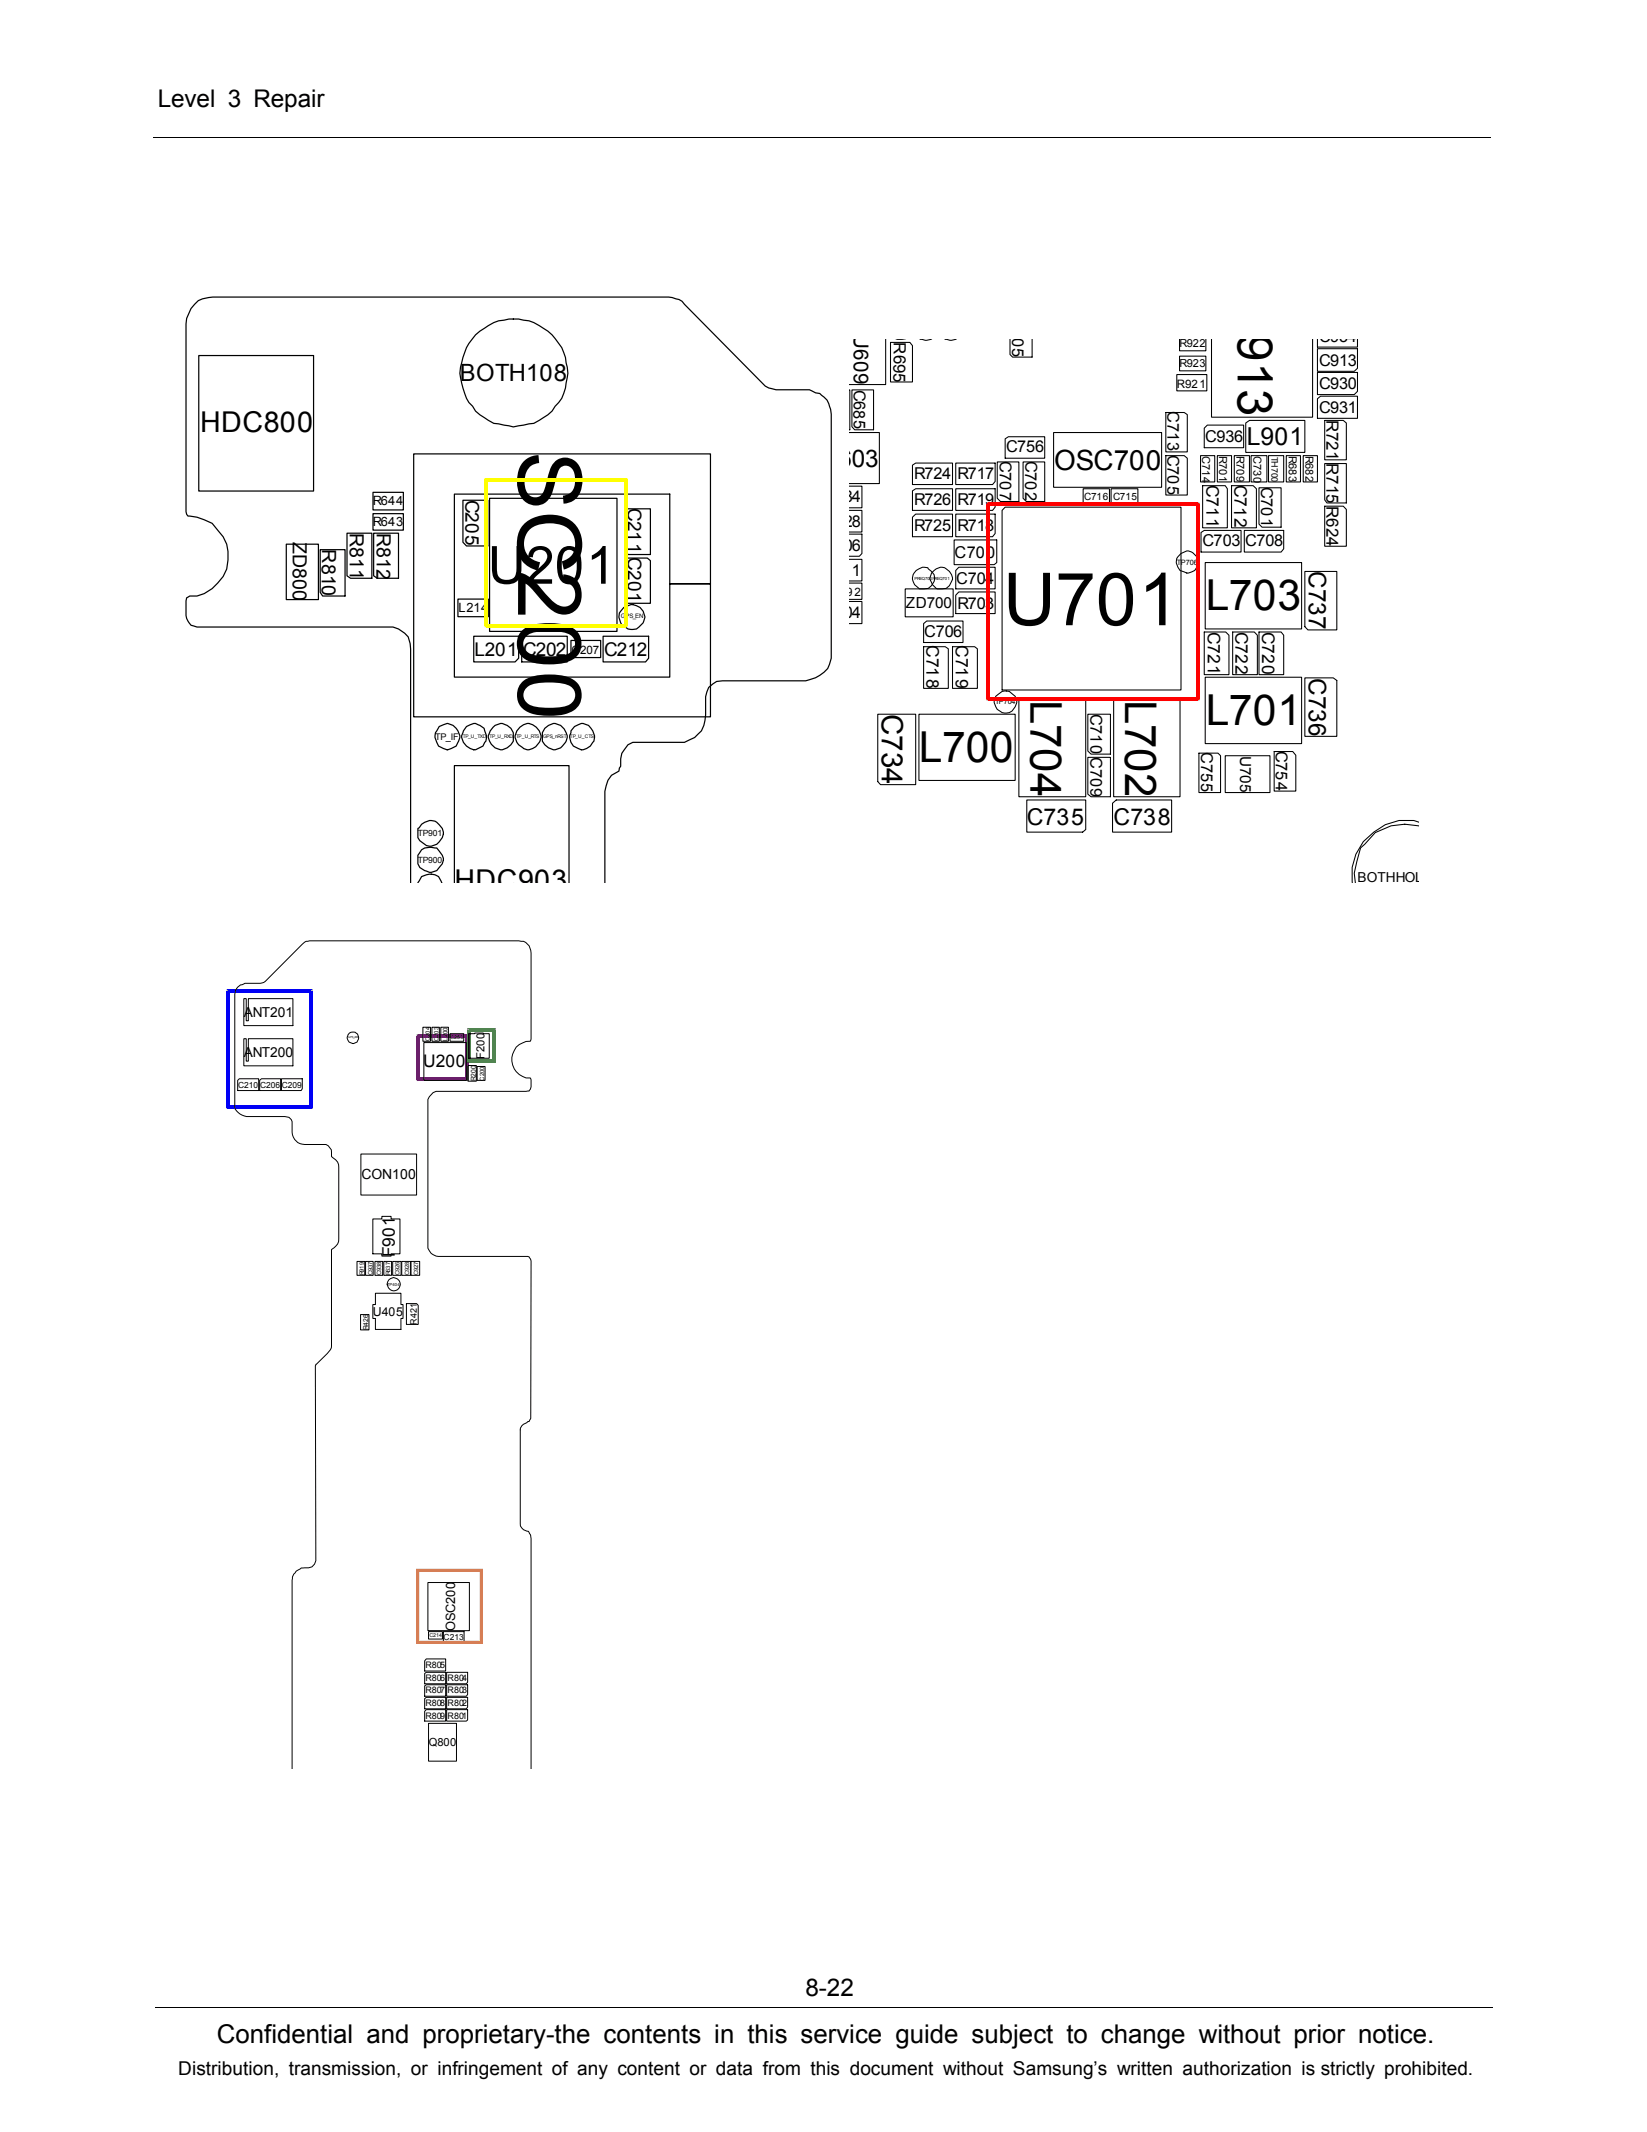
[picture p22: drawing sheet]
<svg xmlns="http://www.w3.org/2000/svg" width="216mm" height="279mm" viewBox="0 0 216 279" stroke-linecap="round" stroke-linejoin="round" font-family="sans-serif">
<defs><g id="words">
<g font-size="11.6">
<text x="67.9" y="59.1" transform="rotate(90 67.9 59.1)">S</text>
<text x="67.9" y="66.9" transform="rotate(90 67.9 66.9)">C200</text>
</g>
<text font-size="9.6" x="131.5" y="81.9">U701</text>
<text font-size="6.9" x="63.9" y="76.5">U201</text>
<text font-size="6.4" x="162.3" y="43.8" transform="rotate(90 162.3 43.8)">913</text>
<g font-size="5.7">
<text x="135.1" y="91.7" transform="rotate(90 135.1 91.7)">L704</text>
<text x="147.5" y="91.7" transform="rotate(90 147.5 91.7)">L702</text>
</g>
<g font-size="5.6">
<text x="158.1" y="79.9">L703</text>
<text x="158.1" y="95">L701</text>
<text x="120.5" y="99.9">L700</text>
</g>
<text font-size="3.9" x="115.6" y="93.6" transform="rotate(90 115.6 93.6)">C734</text>
<g font-size="3.8">
<text x="26.2" y="56.7">HDC800</text>
<text x="59.6" y="116.6">HDC903</text>
</g>
<text font-size="3.7" x="138.2" y="61.6">OSC700</text>
<text font-size="3.4" x="28.4" y="267.7">Confidential and proprietary-the contents in this service guide subject to change without prior notice.</text>
<g font-size="3.2">
<text x="20.7" y="14">Level 3 Repair</text>
<text x="163.4" y="58.3">L901</text>
<text x="109.9" y="61.2">603</text>
<text x="171.6" y="74.9" transform="rotate(90 171.6 74.9)">C737</text>
<text x="171.6" y="88.8" transform="rotate(90 171.6 88.8)">C736</text>
<text x="105.6" y="261.6">8-22</text>
</g>
<text font-size="3.1" x="60.3" y="50">BOTH108</text>
<g font-size="3">
<text x="134.6" y="108.1">C735</text>
<text x="146" y="108.1">C738</text>
</g>
<text font-size="2.7" x="111.9" y="43.8" transform="rotate(90 111.9 43.8)">U609</text>
<g font-size="2.6">
<text x="38.4" y="71.1" transform="rotate(90 38.4 71.1)">ZD800</text>
<text x="45.9" y="69.8" transform="rotate(90 45.9 69.8)">R811</text>
<text x="49.4" y="69.8" transform="rotate(90 49.4 69.8)">R812</text>
<text x="42.2" y="72" transform="rotate(90 42.2 72)">R810</text>
</g>
<g font-size="2.5">
<text x="61" y="65.5" transform="rotate(90 61 65.5)">C205</text>
<text x="82.3" y="66.6" transform="rotate(90 82.3 66.6)">C211 C201</text>
<text x="62.2" y="85.9">L201</text>
<text x="68.6" y="85.9">C202</text>
<text x="79.2" y="85.9">C212</text>
<text x="23.4" y="271.9">Distribution, transmission, or infringement of any content or data from this document without Samsung’s written authorization is strictly prohibited.</text>
</g>
<g font-size="2.3">
<text x="158.2" y="63.5" transform="rotate(90 158.2 63.5)">C711</text>
<text x="161.8" y="63.5" transform="rotate(90 161.8 63.5)">C712</text>
<text x="158.3" y="82.8" transform="rotate(90 158.3 82.8)">C721</text>
<text x="161.9" y="82.8" transform="rotate(90 161.9 82.8)">C722</text>
<text x="165.5" y="82.8" transform="rotate(90 165.5 82.8)">C720</text>
<text x="121.4" y="84.5" transform="rotate(90 121.4 84.5)">C718</text>
<text x="125.3" y="84.5" transform="rotate(90 125.3 84.5)">C719</text>
<text x="55.5" y="139.9">U200</text>
<text x="51.8" y="164.7" transform="rotate(-90 51.8 164.7)">F901</text>
</g>
<g font-size="2.2">
<text x="117.2" y="44.9" transform="rotate(90 117.2 44.9)">R695</text>
<text x="173.9" y="55" transform="rotate(90 173.9 55)">R721</text>
<text x="173.9" y="60.7" transform="rotate(90 173.9 60.7)">R715</text>
<text x="173.9" y="66.3" transform="rotate(90 173.9 66.3)">R624</text>
</g>
<g font-size="2.1">
<text x="132.7" y="44.3" transform="rotate(90 132.7 44.3)">05</text>
<text x="172.9" y="47.9">C913</text>
<text x="172.9" y="44.9">C934</text>
<text x="111.9" y="51.1" transform="rotate(90 111.9 51.1)">C685</text>
<text x="153" y="53.9" transform="rotate(90 153 53.9)">C713</text>
<text x="172.9" y="51">C930</text>
<text x="131.9" y="59.3">C756</text>
<text x="153" y="59.6" transform="rotate(90 153 59.6)">C705</text>
<text x="158" y="57.9">C936</text>
<text x="172.9" y="54.1">C931</text>
<text x="110.6" y="65.8">84</text>
<text x="119.8" y="62.7">R724</text>
<text x="125.5" y="62.7">R717</text>
<text x="131.1" y="60.5" transform="rotate(90 131.1 60.5)">C707</text>
<text x="134.4" y="60.5" transform="rotate(90 134.4 60.5)">C702</text>
<text x="165.3" y="63.8" transform="rotate(90 165.3 63.8)">C701</text>
<text x="110.6" y="69.1">28</text>
<text x="119.8" y="69.6">R725</text>
<text x="119.8" y="66.1">R726</text>
<text x="125.5" y="69.6">R718</text>
<text x="125.5" y="66.1">R719</text>
<text x="157.6" y="71.6">C703</text>
<text x="163.2" y="71.6">C708</text>
<text x="110.6" y="72.2">06</text>
<text x="111.7" y="75.5">1</text>
<text x="125.1" y="73.2">C700</text>
<text x="125.3" y="76.5">C704</text>
<text x="110.6" y="81">04</text>
<text x="121.1" y="83.5">C706</text>
<text x="125.5" y="79.8">R703</text>
<text x="143" y="93.6" transform="rotate(90 143 93.6)">C710</text>
<text x="143" y="99.3" transform="rotate(90 143 99.3)">C709</text>
<text x="157.5" y="98.6" transform="rotate(90 157.5 98.6)">C755</text>
<text x="167.3" y="98.4" transform="rotate(90 167.3 98.4)">C754</text>
</g>
<g font-size="2">
<text x="118.7" y="79.7">ZD700</text>
<text x="162.6" y="99" transform="rotate(90 162.6 99)">U705</text>
</g>
<g font-size="1.8">
<text x="177.9" y="115.5">BOTHHOL</text>
<text x="32" y="133.2">ANT201</text>
<text x="32" y="138.5">ANT200</text>
<text x="47.4" y="154.6">CON100</text>
</g>
<g font-size="1.7">
<text x="48.9" y="69">R643</text>
<text x="48.9" y="66.2">R644</text>
<text x="60.1" y="80.2">L214</text>
<text x="59.7" y="213.7" transform="rotate(-90 59.7 213.7)">OSC200</text>
</g>
<text font-size="1.6" x="48.9" y="172.5">U405</text>
<g font-size="1.5">
<text x="154.3" y="50.8">R921</text>
<text x="110.9" y="78.1">9</text>
<text x="112" y="78.1">2</text>
<text x="74.9" y="85.7">C207</text>
<text x="63.5" y="138.7" transform="rotate(-90 63.5 138.7)">F200</text>
<text x="56.2" y="228.9">Q800</text>
</g>
<g font-size="1.4">
<text x="154.6" y="45.5">R922</text>
<text x="154.6" y="48">R923</text>
<text x="157.6" y="59.7" transform="rotate(90 157.6 59.7)">C714</text>
<text x="159.8" y="59.7" transform="rotate(90 159.8 59.7)">R701</text>
<text x="162.1" y="59.7" transform="rotate(90 162.1 59.7)">R709</text>
<text x="164.3" y="59.7" transform="rotate(90 164.3 59.7)">C730</text>
<text x="168.9" y="59.7" transform="rotate(90 168.9 59.7)">R683</text>
<text x="171.2" y="59.7" transform="rotate(90 171.2 59.7)">R682</text>
</g>
<g font-size="1.3">
<text x="142.1" y="65.5">C716</text>
<text x="145.9" y="65.5">C715</text>
</g>
<g font-size="1.2">
<text x="166.7" y="59.8" transform="rotate(90 166.7 59.8)">TH700</text>
<text x="57" y="97">TP_IF</text>
<text x="54.6" y="173.6" transform="rotate(-90 54.6 173.6)">R421</text>
<text x="55.8" y="218.6">R805</text>
<text x="55.8" y="220.3">R806 R804</text>
<text x="55.8" y="221.9">R807 R803</text>
<text x="55.8" y="223.6">R808 R802</text>
<text x="55.8" y="225.2">R809 R801</text>
</g>
<g font-size="1.1">
<text x="54.8" y="113.1">TP900</text>
<text x="54.8" y="109.6">TP901</text>
<text x="31.2" y="142.5">C210 C206 C209</text>
<text x="58.1" y="214.9">C213</text>
</g>
<g font-size="1">
<text x="154.3" y="74">TP706</text>
<text x="130.5" y="92.3">TP704</text>
</g>
<g font-size=".9">
<text x="62.4" y="141.7" transform="rotate(-90 62.4 141.7)">R200</text>
<text x="48.3" y="174.3" transform="rotate(-90 48.3 174.3)">R426</text>
</g>
<g font-size=".8">
<text x="81.4" y="81">GPS_EN</text>
<text x="56.3" y="135.9" transform="rotate(-90 56.3 135.9)">2</text>
<text x="56.3" y="135.5" transform="rotate(-90 56.3 135.5)">04</text>
<text x="56.3" y="136.5" transform="rotate(-90 56.3 136.5)">C</text>
<text x="57.5" y="135.9" transform="rotate(-90 57.5 135.9)">2</text>
<text x="57.5" y="135.5" transform="rotate(-90 57.5 135.5)">03</text>
<text x="57.5" y="136.5" transform="rotate(-90 57.5 136.5)">C</text>
<text x="58.7" y="136.4" transform="rotate(-90 58.7 136.4)">L</text>
<text x="58.7" y="135.9" transform="rotate(-90 58.7 135.9)">2</text>
<text x="58.7" y="135.5" transform="rotate(-90 58.7 135.5)">00</text>
<text x="63.5" y="141.6" transform="rotate(-90 63.5 141.6)">C200</text>
<text x="47.7" y="167.1" transform="rotate(-90 47.7 167.1)">R919</text>
<text x="48.8" y="167.1" transform="rotate(-90 48.8 167.1)">C937</text>
<text x="50" y="167.1" transform="rotate(-90 50 167.1)">C938</text>
<text x="51.2" y="167.1" transform="rotate(-90 51.2 167.1)">R637</text>
<text x="52.4" y="167.1" transform="rotate(-90 52.4 167.1)">C926</text>
<text x="53.6" y="167.1" transform="rotate(-90 53.6 167.1)">C928</text>
<text x="54.8" y="167.1" transform="rotate(-90 54.8 167.1)">C927</text>
</g>
<g font-size=".7">
<text x="59.1" y="136.2">C250</text>
<text x="56.3" y="214.5">C214</text>
</g>
<g font-size=".6">
<text x="119.9" y="76">PREQ700PREQ701</text>
<text x="60.7" y="96.7">TP_U_TXD TP_U_RXD TP_U_RTS</text>
<text x="71.2" y="96.7">GPS_nRST TP_U_CTS</text>
</g>
<text font-size=".5" x="50.8" y="168.5">TP404</text>
<text font-size=".4" x="45.6" y="136.1">GPS_200</text>
</g></defs>
<path d="M20.2 18.1h175.3M20.4 263h175.3" fill="none" stroke="#000" stroke-width=".13"/>
<g fill="none" stroke="#000" stroke-width=".16">
<path d="M26.1 46.6h15v17.8h-15zM54.2 59.5h38.9v17h-5.3v-11.7h-28.2v23.9h28.2v-12.2h5.3v17.4h-38.9zM62.3 43.9a7.1 7.1 0 0 1 10.1 0 9.1 9.1 0 0 1 1.5 2.3l.2 .6 .1 .8a3.8 3.8 0 0 1 0 2.6 4.7 4.7 0 0 1-1.4 3 4.7 4.7 0 0 1-2.1 1.9l-.7 .4-2.7 .4-2.6-.4-.7-.4a4.9 4.9 0 0 1-2-1.9 4.2 4.2 0 0 1-1.3-2.4 5.5 5.5 0 0 1-.2-3.2 6.7 6.7 0 0 1 1.8-3.7zM37.5 71.3h4.2v7.3h-4.2zM42 72h3.2v6.1h-2.9l-.3-.5zM45.5 69.9h3.2v5.9h-2.7l-.5-.3zM48.9 67.3h4v2.2h-4zM48.9 64.5h4v2.3h-4zM49 69.9h3.2v5.9h-2.7l-.5-.3zM60 78.5h4v2.3h-4zM60.7 65.6h3.2v5.9h-2.7l-.5-.4zM64.2 65.3h16.7v17.4h-16.7z"/>
<path d="M81.8 79.6a1.73 1.73 0 0 1 2.7 1.3 1.77 1.77 0 0 1-1.5 1.6h-.3a1.63 1.63 0 0 1-1.3-2.4zM82 73.1h2.9l.4 .4v5.6h-3.3zM82 66.7h3.3v6h-3l-.3-.5zM57.6 95.2a1.65 1.65 0 0 1 2 0 1.65 1.65 0 0 1 .5 1.9l-.3 .7-1.1 .5-1.2-.5-.2-.5a1.31 1.31 0 0 1 0-1.5zM61.2 95.2l.4-.2a1.04 1.04 0 0 1 1.3 .1l.6 .3v.4a1.3 1.3 0 0 1 0 1.5l-.2 .5-1 .5a1.75 1.75 0 0 1-1.6-1.2 1.75 1.75 0 0 1 .5-1.9zM62.1 83.4h5.9v2.9l-.5 .4h-5.4zM64.6 95.3l.3-.2a1.33 1.33 0 0 1 1.6 0l.5 .3 .3 .6v.7a1.56 1.56 0 0 1-1.1 1.5 1.56 1.56 0 0 1-1.8-.7 1.35 1.35 0 0 1-.1-1.7zM68.2 95.3a1.41 1.41 0 0 1 2.1 0 1.65 1.65 0 0 1 .3 2.1 1.65 1.65 0 0 1-2 .7 1.68 1.68 0 0 1-.8-2.3zM68.8 83.4h5.6v3.3h-6v-2.8zM71.4 95.4l.5-.3a1.36 1.36 0 0 1 1.6 0 2.23 2.23 0 0 1 .9 1.6 1.66 1.66 0 0 1-1.2 1.4 1.66 1.66 0 0 1-1.8-.5l-.3-.5v-1.1zM74.8 83.9h3.9v2.3h-3.9zM75.3 95.2a1.63 1.63 0 0 1 2.6 1.2v.3a1.63 1.63 0 0 1-1.3 1.5 1.63 1.63 0 0 1-1.8-.9l-.1-.9 .1-.6z"/>
<path d="M79.1 83.4h5.9v2.9l-.4 .4h-5.5zM53.8 115.7v-30.6a2.41 2.41 0 0 0-1.6-2.7l-.7-.2h-25.7l-.8-.3a2.46 2.46 0 0 1-.6-1.2v-2l.1-.4 .4-.2a4.2 4.2 0 0 0 3.6-1.7l.8-.9a5.1 5.1 0 0 0-.8-6l-.7-.9a6.4 6.4 0 0 0-3.2-1l-.2-.5v-24.7a4.7 4.7 0 0 1 1.6-3l.5-.2 1.4-.3 60.2 .1 .9 .2 .4 .3 10.9 11.1 .5 .2 .9 .3h4.4l.8 .4 .6 .1a3.7 3.7 0 0 1 1.1 1.3l.4 1.4v32a2.67 2.67 0 0 1-1.5 2.2l-.6 .3-1.3 .4h-10.9a2.24 2.24 0 0 0-2.2 2.1 7.7 7.7 0 0 1-.6 4.5l-.8 .9-1.4 .6h-6.7l-.7 .3-.8 1.1-.1 .7v1l-.2 .3-.1 .4-.9 .5-.5 .7-.4 1.4v12M54.8 115.7l.5-.8a2.1 2.1 0 0 1 2.2 0l.4 .8M55.3 111.4a2.66 2.66 0 0 1 2-.3l.3 .4a1.33 1.33 0 0 1 0 2.2l-.3 .4a1.42 1.42 0 0 1-1.6 0l-.7-.4-.2-.5v-1.1zM55.3 108a1.53 1.53 0 0 1 2.3 .1 1.41 1.41 0 0 1 0 2.2 1.36 1.36 0 0 1-1.9 .3l-.7-.4-.2-.4v-1.2l.1-.1zM59.6 115.7v-15.4h15v15.4"/>
</g>
<g fill="none" stroke="#000" stroke-width=".14">
<path d="M111.4 51.1v5.2M111.4 56.7h3.9v6.7h-3.9M111.7 51.1h2.8v5.2h-2.5l-.3-.4zM116.1 44.4v6h-4.7M116.7 44.9h2.6l.3 .4v4.8h-2.9zM117.4 44.4l.2 .1 1-.1M120.6 44.4v.1a1.97 1.97 0 0 0 1.4 0l.1-.1M123.8 44.4l.1 .1a1.76 1.76 0 0 0 1.5-.1M131.8 57.5l.4-.3h4.7v2.8h-5.1zM132.4 44.4v2.1l.3 .3h2.6v-2.4M138.1 56.7h14.2v7.2h-14.2zM152.8 59.7h2.4l.4 .3v4.9h-2.8z"/>
<path d="M152.8 54.1h2.4l.4 .2v4.9h-2.8zM154.3 49.1h3.9v2.1h-3.9zM154.6 46.7h3.5v1.9h-3.5zM154.6 44.4v1.6h3.5v-1.6M157.4 59.7h1.8v3.5h-1.8zM157.9 56.1l.4-.4h4.7v3h-5.1zM158.8 44.4v10.3h13.3v-10.3M159.6 59.7h1.8v3.5h-1.8zM161.8 59.7h2v3.5h-2zM163.3 55.4l.5-.3h7.2v4.2h-7.7zM164 59.7h2.1v3.5h-2.1zM166.3 59.7h2v3.5h-2z"/>
<path d="M168.6 59.7h1.9v3.5h-1.9zM170.8 59.7h1.9v3.5h-1.9zM172.7 52.3l.4-.4h4.8v2.9h-5.2zM172.7 44.4v1.1h5.2v-1.1M172.7 45.7h5.2v2.6l-.4 .4h-4.8zM172.7 48.8h5.2v2.5l-.4 .4h-4.8zM173.7 55.1h2.4l.4 .3v4.9h-2.8zM111.4 63.7h1.6v2.8h-1.6M111.4 66.9h1.6v2.8h-1.6M111.4 76.4h1.6v2.1h-1.6M111.4 78.8h1.6v2.9h-1.6M111.4 70h1.6v2.5l-.4 .4h-1.2"/>
<path d="M111.4 73.3h1.6v2.8h-1.6M118.7 77.2h6.2v3.6h-6.2zM119.6 61l.4-.3h4.9v2.8h-5.3zM119.6 67.8l.4-.4h4.9v2.9h-5.3zM119.6 64.3l.4-.2h4.9v2.8h-5.3zM120.1 74.8a1.28 1.28 0 0 1 2 .1 1.33 1.33 0 0 1 .3 1.5 1.33 1.33 0 0 1-1.3 .8h-.6a1.43 1.43 0 0 1-.4-2.4zM122.4 74.8a1.36 1.36 0 0 1 2.3 .5l.2 .4a1.52 1.52 0 0 1-2.2 1.4 2.4 2.4 0 0 1-.8-1.4l.2-.6zM125.1 70.8h5.6v2.9l-.4 .3h-5.2zM125.3 60.7h5.2v2.4l-.4 .4h-4.8zM125.3 67.4h5.2v2.5l-.4 .4h-4.8zM125.3 64.1h5.2v2.4l-.4 .4h-4.8zM125.7 74.3h4.8v2.9h-5.2v-2.4z"/>
<path d="M125.7 77.6h4.8v2.8h-5.2v-2.4zM130.7 60.5h2.9v5.2h-2.5l-.4-.4zM131.8 66.5h23v23.9h-23.4v-23.5zM134.1 60.5h2.8v5.2h-2.4l-.4-.4zM142 64.1h3.4v2h-3.4zM145.6 64.1h3.6v2h-3.6zM154.8 72.5a1.43 1.43 0 0 1 1.7 0 1.43 1.43 0 0 1 .5 1.6 1.42 1.42 0 0 1-1.4 1l-.9-.3a1.39 1.39 0 0 1 .1-2.3zM157.4 69.8l.5-.3h4.8v2.8h-5.3zM157.6 63.6h3l.3 .5v5.1h-3.3zM158 73.7h12.6v8.7h-12.6zM161.4 63.6h2.9l.4 .5v5.1h-3.3zM163.1 69.5h5.2v2.4l-.4 .4h-4.8z"/>
<path d="M165 63.9h2.9v5.2h-2.5l-.4-.4zM171 74.9h4.2v7.6h-3.8l-.4-.4zM173.7 66.3h2.4l.4 .5v4.8h-2.8zM173.7 60.7h2.8v5.2h-2.6l-.2-.4zM115.1 93.6h4.9v9.2h-4.6l-.3-.4zM120.5 93.6h12.6v8.7h-12.6zM121.1 81.7l.4-.3h4.7v2.8h-5.1zM121.1 84.8h2.8l.4 .2v5.2h-3.2zM124.9 84.8h2.9l.3 .2v5.2h-3.2zM130.5 91.2l.4-.2a1.23 1.23 0 0 1 1.8 0l.4 .2a1.46 1.46 0 0 1-.4 2 1.46 1.46 0 0 1-2-.2 1.38 1.38 0 0 1-.2-1.8zM133.6 91.8h8.7v12.6h-8.7zM142.6 99.3h3v5.1h-2.6l-.4-.3z"/>
<path d="M142.6 93.6h3v5.2h-2.6l-.4-.4zM146 91.8h8.7v12.6h-8.7zM157.2 98.7h2.5l.3 .3v4.9h-2.8zM157.9 82.8h2.8l.4 .4v5.2h-3.2zM158 88.8h12.6v8.7h-12.6zM160.6 99h5.9v4.9h-5.9zM161.6 82.8h2.8l.4 .4v5.2h-3.2zM165 82.8h2.9l.4 .4v5.2h-3.3zM167 98.5h2.5l.4 .5v4.7h-2.9zM171 88.8h3.8l.4 .4v7.3h-4.2zM134.6 104.8h7.7v3.9l-.4 .4h-7.3zM145.8 105.3l.5-.5h7.3v4.3h-7.8z"/>
<path d="M186 107.7a6.1 6.1 0 0 0-5.9 1.4 6.8 6.8 0 0 0-2.8 6.6M186 108.2a7.5 7.5 0 0 0-5.7 .9l-1.9 2-.9 3.3 .2 1.3"/>
</g>
<g fill="#f00">
<path d="M156.8 66.1h.4v-.2h-.2v.4h-.2z" fill-rule="evenodd"/>
<path d="M156.8 91.4h.2v.4h.2v-.2h-.4z" fill-rule="evenodd"/>
<path d="M129.5 91.4h.2v.2h-.4v.2h.2z" fill-rule="evenodd"/>
<path d="M129.3 65.9v.2h.4v.2h-.2v-.4z" fill-rule="evenodd"/>
</g>
<path d="M157 66.1v25.5M157 66.1h-27.5v25.5M129.5 91.6h27.5" fill="none" stroke="#f00" stroke-width=".4"/>
<g fill="#00f">
<path d="M40.6 129.8h.4v-.2h-.2v.4h-.2z" fill-rule="evenodd"/>
<path d="M40.6 144.9h.2v.4h.2v-.2h-.4z" fill-rule="evenodd"/>
<path d="M29.9 144.9h.2v.2h-.4v.2h.2z" fill-rule="evenodd"/>
<path d="M29.7 129.6v.2h.4v.2h-.2v-.4z" fill-rule="evenodd"/>
</g>
<path d="M29.9 129.8h10.9M29.9 129.8v15.3M40.8 129.8v15.3M29.9 145.1h10.9" fill="none" stroke="#00f" stroke-width=".4"/>
<g fill="#ff0">
<path d="M81.8 62.9h.4v-.2h-.2v.4h-.2z" fill-rule="evenodd"/>
<path d="M81.8 81.8h.2v.4h.2v-.2h-.4z" fill-rule="evenodd"/>
<path d="M63.7 81.8h.2v.2h-.4v.2h.2z" fill-rule="evenodd"/>
<path d="M63.5 62.7v.2h.4v.2h-.2v-.4z" fill-rule="evenodd"/>
</g>
<path d="M63.7 62.9h18.3M63.7 62.9v19.1h18.3v-19.1" fill="none" stroke="#ff0" stroke-width=".4"/>
<g fill="#800080">
<path d="M61 135.7h.4v-.1h-.2v.4h-.2z" fill-rule="evenodd"/>
<path d="M61 141.3h.2v.4h.2v-.2h-.4z" fill-rule="evenodd"/>
<path d="M54.8 141.3h.2v.2h-.4v.2h.2z" fill-rule="evenodd"/>
<path d="M54.6 135.6v.1h.4v.3h-.2v-.4z" fill-rule="evenodd"/>
</g>
<path d="M61.2 135.7v5.8M61.2 135.8l-6.4-.1v5.8h6.4" fill="none" stroke="#800080" stroke-width=".4"/>
<g fill="#009300">
<path d="M64.6 134.9h.4v-.2h-.2v.4h-.2z" fill-rule="evenodd"/>
<path d="M64.6 138.9h.2v.4h.2v-.2h-.4z" fill-rule="evenodd"/>
<path d="M61.4 138.9h.3v.2h-.4v.2h.1z" fill-rule="evenodd"/>
<path d="M61.3 134.7v.2h.4v.2h-.3v-.4z" fill-rule="evenodd"/>
</g>
<path d="M61.4 139.1h3.4M61.5 139.1l-.1-4.2h3.4v4.2" fill="none" stroke="#009300" stroke-width=".4"/>
<g fill="none" stroke="#000" stroke-width=".13">
<path d="M32 136.1h.3v3h.3v-3h5.8v3.6h-6.4zM32 130.9h.3v2.9h.3v-2.9h5.8v3.5h-6.4zM55.4 134.6h1v1.9h-1zM55.6 136.6h5.5v5h-5.5zM56.6 134.6h1v1.9h-1zM57.8 134.6h1v1.9h-1zM59 135.5h1.8v1h-1.8zM61.3 139.6h1.1v2.1h-1.1zM61.4 135.5h.8v-.1l1.9 .1v3.2h-2.7zM62.5 139.8h1.1v1.8h-1.1zM31.4 141.4h2.5v1.5h-2.7v-1.3zM34 141.6l.3-.2h2.5v1.5h-2.8z"/>
<path d="M36.9 141.4h2.7v1.3l-.1 .2h-2.6zM47.3 151.2h7.3v5.4h-7.3zM48.9 159.7h1.2v-.3h1.2v.3h1.1v4.6h-1.1v.3h-1.2v-.3h-1.2zM46.8 165.3h1v1.8h-1zM47.3 172.3h1.1v2h-1.1zM47.9 165.3h1v1.8h-1zM49.1 165.3h1.1v1.8h-1.1zM49.2 169.5h3.4v1.5h.2v1.8h-.2v1.4h-3.4v-1.4h-.3v-1.8h.3zM50.3 165.3h1v1.8h-1zM51.5 165.3h1.1v1.8h-1.1zM52.7 165.3h1.1v1.8h-1.1zM53.3 170.8h1.3l.2 .3v2.5h-1.5z"/>
<path d="M53.9 165.3h1.1v1.8h-1.1zM55.7 219.3l.2-.1h2.5v1.5h-2.7zM55.9 217.4h2.5v1.6h-2.7v-1.3zM56.1 207.4h5.4v6.3h-5.4zM56.2 213.8h1.8v1h-1.8zM58.1 213.8h2.7v1.3l-.1 .2h-2.6zM58.5 219.2h2.8v1.3l-.2 .2h-2.6zM38.3 231.8v-24.7a1.75 1.75 0 0 1 2.1-1.6l.5-.2 .3-.3 .2-.5-.1-25.5 .1-.2 1.5-1.4 .5-.8 .1-12.8 .1-.1a1.61 1.61 0 0 0 .8-1.3v-9.4a1.49 1.49 0 0 0-.9-1.4 1.25 1.25 0 0 0-.8-1.6h-2.8a1.61 1.61 0 0 1-1.6-1.6v-1.4a.85 .85 0 0 0-1-.7h-5l-.8-.3a1.35 1.35 0 0 1-.7-1v-14.7a1.4 1.4 0 0 1 1.2-1.4h.1h2l.5-.1 5-5.1 .5-.3h28.2a1.33 1.33 0 0 1 1.3 1.5v11.3l-.1 .3a2.4 2.4 0 0 0-2.4 2.4 2.4 2.4 0 0 0 2.4 2.4l.1 .2v.9l-.2 .6h-12.2a2.08 2.08 0 0 0-1.1 1.1v19.5a1.52 1.52 0 0 0 1.4 1.1h11.7h.2l.1 .3 .1 .3v20.6l-.2 .4h-.2l-.1 .1a1.13 1.13 0 0 0-.9 1v12.3a1.07 1.07 0 0 0 1.1 1l.2 .4 .1 .5v30.2M55.7 220.9l.2-.1h2.5v1.5h-2.7zM55.7 222.6l.2-.2h2.5v1.5h-2.7zM55.9 224h2.5v1.6h-2.7v-1.3zM56.2 225.8h3.6v5h-3.6z"/>
<path d="M58.5 224h2.8v1.4l-.2 .2h-2.6zM58.5 222.4h2.8v1.3l-.2 .2h-2.6zM58.5 220.8h2.8v1.3l-.2 .2h-2.6z"/>
<circle cx="46.3" cy="136" r=".76"/>
<circle cx="51.6" cy="168.3" r=".85"/>
</g>
<path d="M54.8 205.8h8.3v9.4h-8.3z" fill="none" stroke="#ff6921" stroke-width=".4"/>
<use href="#words"/>
</svg>
